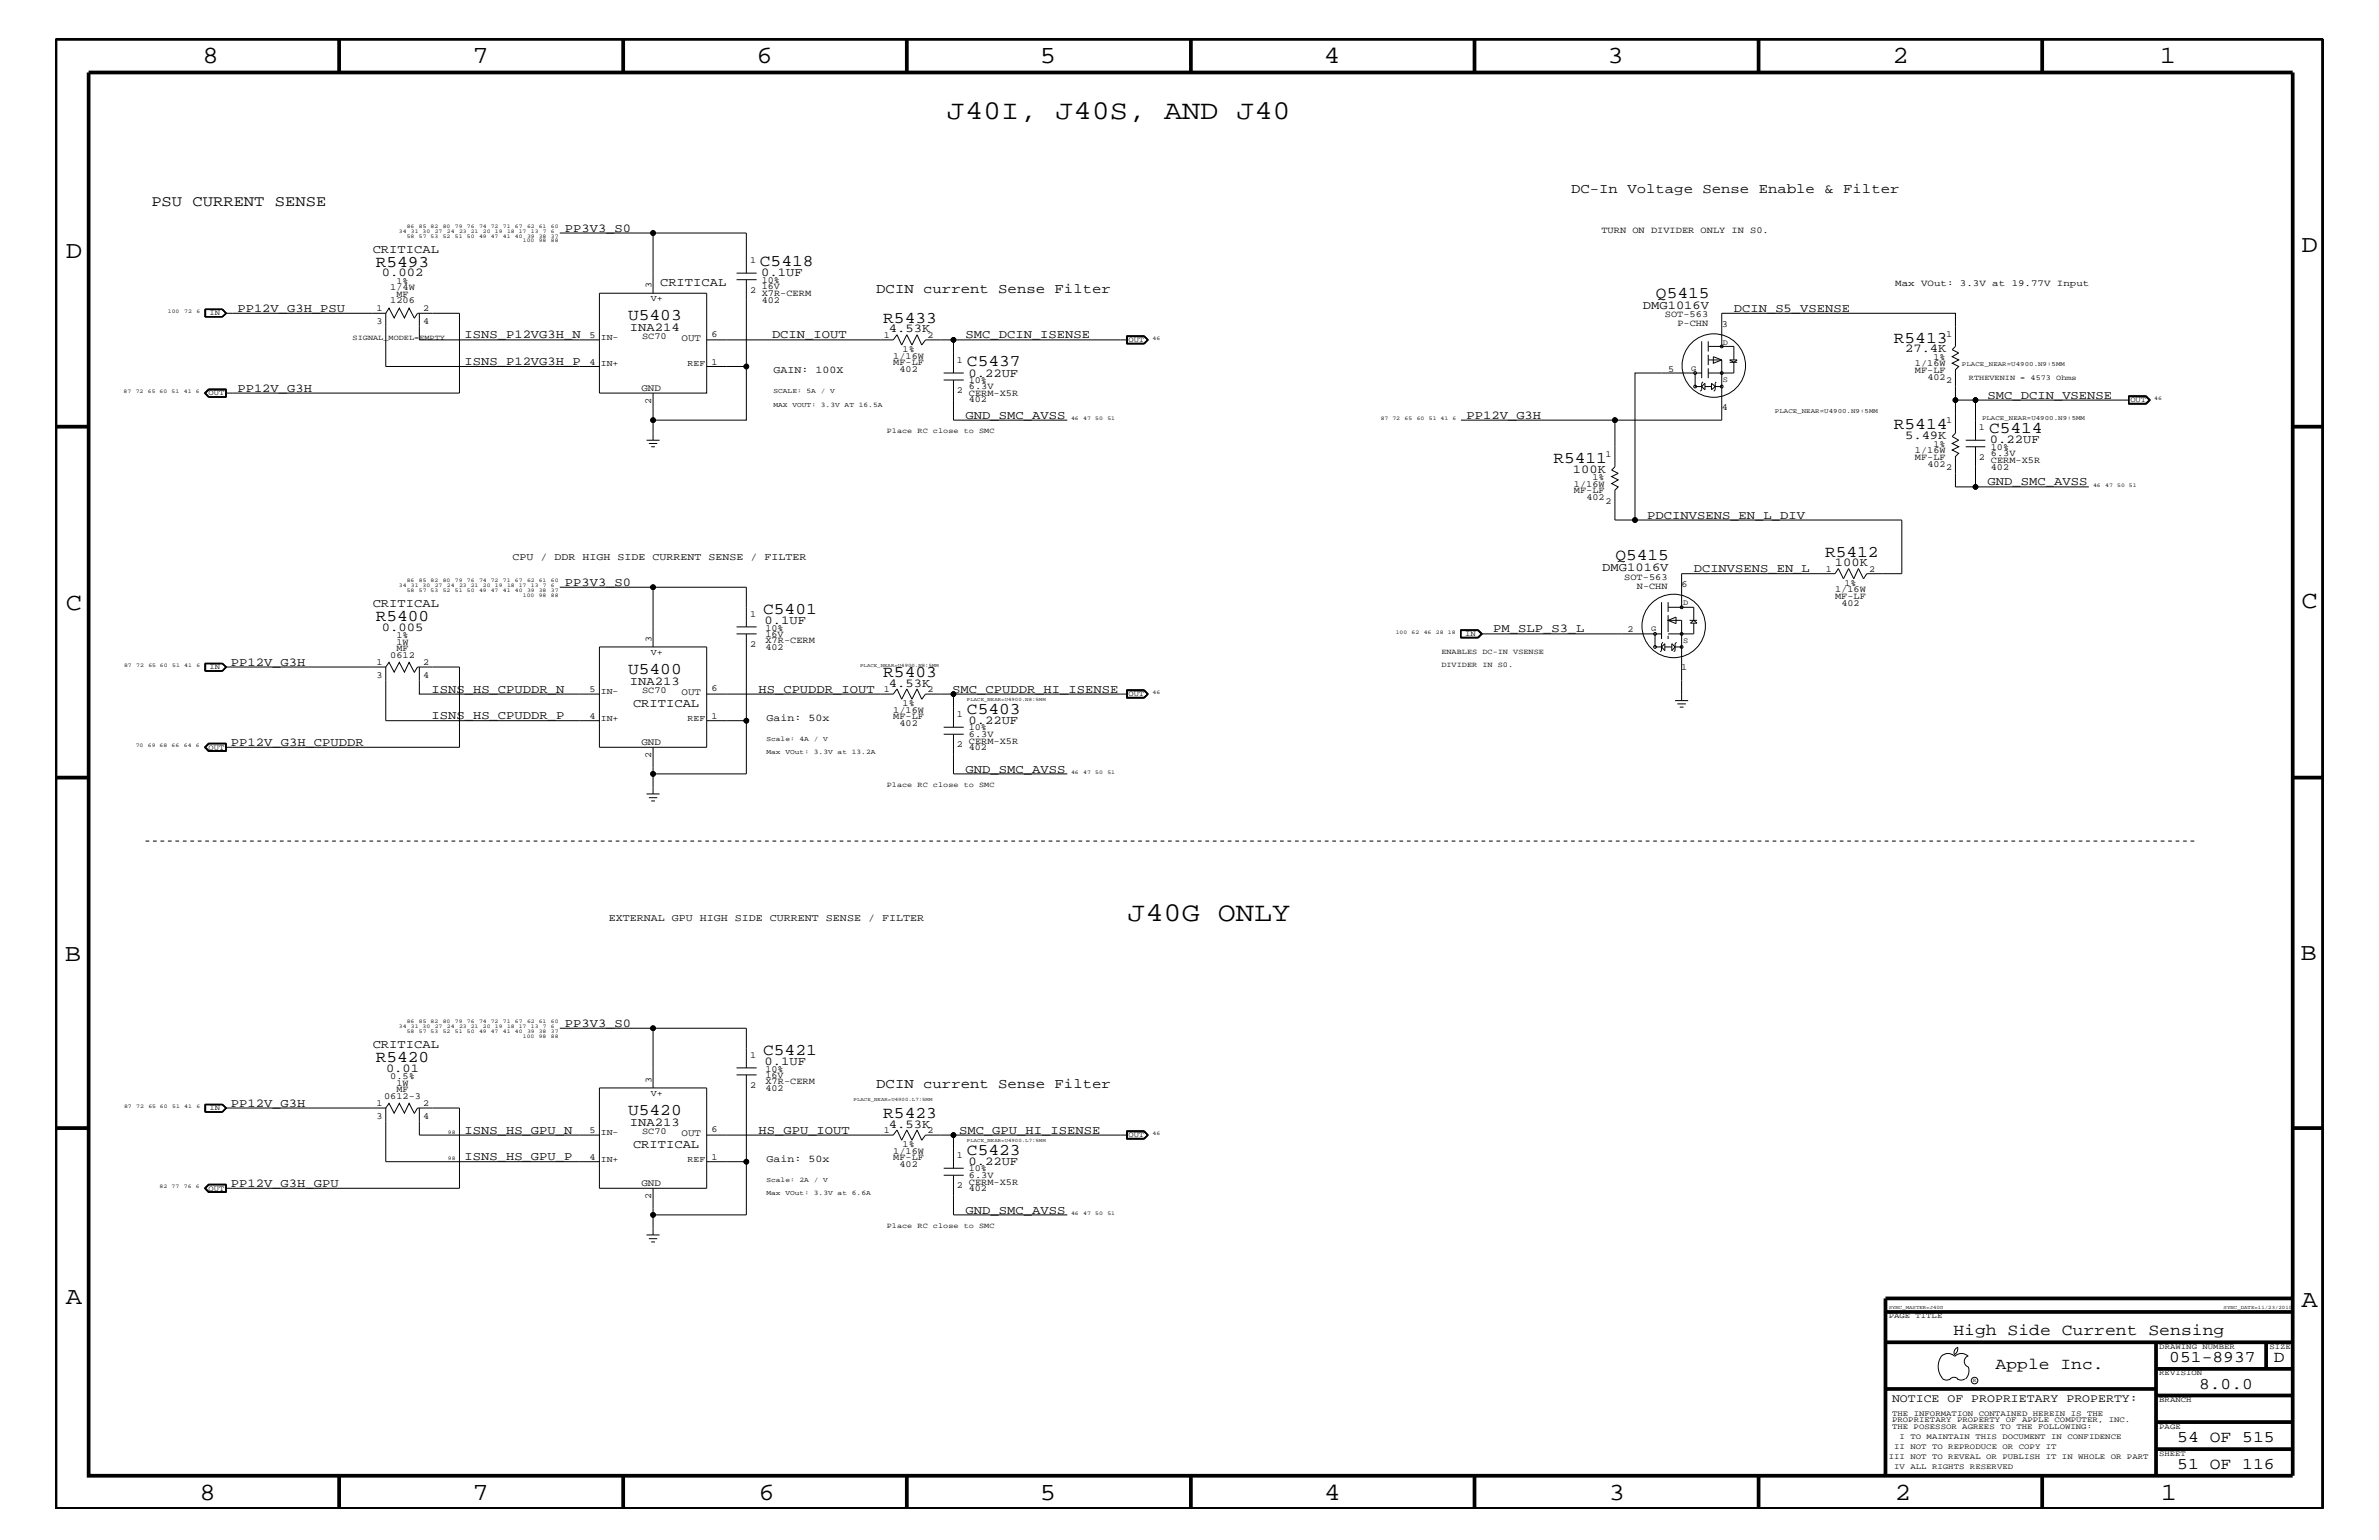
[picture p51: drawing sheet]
<svg xmlns="http://www.w3.org/2000/svg" width="432mm" height="279mm" viewBox="0 0 432 279" stroke-linecap="round" stroke-linejoin="round" font-family="sans-serif">
<defs><g id="words">
<g font-size="4.9">
<text x="171.9" y="21.6">J40I, J40S, AND J40</text>
<text x="204.6" y="167.1">J40G ONLY</text>
</g>
<g font-size="4.5">
<text x="36.7" y="11.5">8</text>
<text x="85.8" y="11.5">7</text>
<text x="137.3" y="11.5">6</text>
<text x="188.7" y="11.5">5</text>
<text x="240.3" y="11.5">4</text>
<text x="291.8" y="11.5">3</text>
<text x="343.5" y="11.5">2</text>
<text x="392" y="11.5">1</text>
<text x="11.9" y="46.8">D</text>
<text x="417.7" y="45.7">D</text>
<text x="11.9" y="110.6">C</text>
<text x="417.7" y="110.3">C</text>
<text x="11.8" y="174.3">B</text>
<text x="417.6" y="174.2">B</text>
<text x="11.9" y="236.7">A</text>
<text x="417.7" y="237.1">A</text>
<text x="36.2" y="272.1">8</text>
<text x="85.8" y="272.1">7</text>
<text x="137.7" y="272.1">6</text>
<text x="188.7" y="272.1">5</text>
<text x="240.4" y="272.1">4</text>
<text x="292" y="272.1">3</text>
<text x="343.9" y="272.1">2</text>
<text x="392.2" y="272.1">1</text>
</g>
<g font-size="3">
<text x="68.2" y="48.5">R5493</text>
<text x="137.9" y="48.3">C5418</text>
<text x="114" y="58">U5403</text>
<text x="160.3" y="58.6">R5433</text>
<text x="300.6" y="54.1">Q5415</text>
<text x="343.7" y="62.2">R5413</text>
<text x="175.5" y="66.5">C5437</text>
<text x="343.7" y="77.9">R5414</text>
<text x="281.9" y="83.9">R5411</text>
<text x="361" y="78.6">C5414</text>
<text x="293.2" y="101.5">Q5415</text>
<text x="331.3" y="101">R5412</text>
<text x="68.2" y="112.7">R5400</text>
<text x="138.5" y="111.4">C5401</text>
<text x="114" y="122.3">U5400</text>
<text x="160.3" y="122.9">R5403</text>
<text x="175.5" y="129.6">C5403</text>
<text x="138.5" y="191.4">C5421</text>
<text x="68.2" y="192.7">R5420</text>
<text x="114" y="202.3">U5420</text>
<text x="160.3" y="202.9">R5423</text>
<text x="175.5" y="209.6">C5423</text>
<text x="354.5" y="242.3">High Side Current Sensing</text>
<text x="362.2" y="248.4">Apple Inc.</text>
<text x="393.7" y="247.1">051-8937</text>
<text x="399.2" y="252">8.0.0</text>
<text x="412.7" y="247.1">D</text>
<text x="395.2" y="261.6">54 OF 515</text>
<text x="395.2" y="266.6">51 OF 116</text>
</g>
<text font-size="2.8" x="27.5" y="37.4">PSU CURRENT SENSE</text>
<g font-size="2.5">
<text x="285.2" y="35">DC-In Voltage Sense Enable &amp; Filter</text>
<text x="159" y="53.2">DCIN current Sense Filter</text>
<text x="159" y="197.4">DCIN current Sense Filter</text>
</g>
<g font-size="2.2">
<text x="67.6" y="45.9">CRITICAL</text>
<text x="102.5" y="42">PP3V3_S0</text>
<text x="69.3" y="50.2">0.002</text>
<text x="119.8" y="51.9">CRITICAL</text>
<text x="138.2" y="50.2">0.1UF</text>
<text x="43.1" y="56.6">PP12V_G3H_PSU</text>
<text x="298.2" y="56.1">DMG1016V</text>
<text x="314.7" y="56.6">DCIN_S5_VSENSE</text>
<text x="84.3" y="61.4">ISNS_P12VG3H_N</text>
<text x="114.3" y="60.1">INA214</text>
<text x="140.1" y="61.4">DCIN_IOUT</text>
<text x="161.3" y="60.3">4.53K</text>
<text x="175.3" y="61.4">SMC_DCIN_ISENSE</text>
<text x="345.8" y="64">27.4K</text>
<text x="43.1" y="71.1">PP12V_G3H</text>
<text x="84.3" y="66.2">ISNS_P12VG3H_P</text>
<text x="175.8" y="68.4">0.22UF</text>
<text x="175.3" y="76">GND_SMC_AVSS</text>
<text x="266.2" y="76">PP12V_G3H</text>
<text x="360.8" y="72.3">SMC_DCIN_VSENSE</text>
<text x="345.8" y="79.7">5.49K</text>
<text x="361.2" y="80.5">0.22UF</text>
<text x="285.5" y="85.8">100K</text>
<text x="360.8" y="88.1">GND_SMC_AVSS</text>
<text x="299" y="94.2">PDCINVSENS_EN_L_DIV</text>
<text x="102.5" y="106.3">PP3V3_S0</text>
<text x="290.8" y="103.7">DMG1016V</text>
<text x="307.4" y="103.8">DCINVSENS_EN_L</text>
<text x="333" y="102.7">100K</text>
<text x="67.6" y="110.2">CRITICAL</text>
<text x="138.8" y="113.1">0.1UF</text>
<text x="69.3" y="114.4">0.005</text>
<text x="271" y="114.8">PM_SLP_S3_L</text>
<text x="41.9" y="120.8">PP12V_G3H</text>
<text x="78.3" y="125.7">ISNS_HS_CPUDDR_N</text>
<text x="114.3" y="124.3">INA213</text>
<text x="137.7" y="125.7">HS_CPUDDR_IOUT</text>
<text x="161.3" y="124.6">4.53K</text>
<text x="172.8" y="125.7">SMC_CPUDDR_HI_ISENSE</text>
<text x="78.3" y="130.5">ISNS_HS_CPUDDR_P</text>
<text x="114.9" y="128.3">CRITICAL</text>
<text x="175.8" y="131.3">0.22UF</text>
<text x="41.9" y="135.3">PP12V_G3H_CPUDDR</text>
<text x="175.3" y="140.2">GND_SMC_AVSS</text>
<text x="67.6" y="190.2">CRITICAL</text>
<text x="102.5" y="186.3">PP3V3_S0</text>
<text x="70.1" y="194.4">0.01</text>
<text x="138.8" y="193.2">0.1UF</text>
<text x="41.9" y="200.9">PP12V_G3H</text>
<text x="84.3" y="205.7">ISNS_HS_GPU_N</text>
<text x="114.3" y="204.3">INA213</text>
<text x="114.9" y="208.3">CRITICAL</text>
<text x="137.7" y="205.7">HS_GPU_IOUT</text>
<text x="161.3" y="204.6">4.53K</text>
<text x="174.1" y="205.7">SMC_GPU_HI_ISENSE</text>
<text x="41.9" y="215.3">PP12V_G3H_GPU</text>
<text x="84.3" y="210.5">ISNS_HS_GPU_P</text>
<text x="175.8" y="211.4">0.22UF</text>
<text x="175.3" y="220.2">GND_SMC_AVSS</text>
</g>
<text font-size="2.1" x="343.4" y="254.4">NOTICE OF PROPRIETARY PROPERTY:</text>
<g font-size="1.9">
<text x="140.4" y="67.7">GAIN: 100X</text>
<text x="93" y="101.6">CPU / DDR HIGH SIDE CURRENT SENSE / FILTER</text>
<text x="139.1" y="130.8">Gain: 50x</text>
<text x="110.5" y="167.1">EXTERNAL GPU HIGH SIDE CURRENT SENSE / FILTER</text>
<text x="139.1" y="210.8">Gain: 50x</text>
</g>
<g font-size="1.8">
<text x="123.7" y="61.8">OUT</text>
<text x="116.4" y="70.9">GND</text>
<text x="123.7" y="126">OUT</text>
<text x="116.4" y="135.2">GND</text>
<text x="123.7" y="206">OUT</text>
<text x="116.4" y="215.2">GND</text>
</g>
<g font-size="1.7">
<text x="136.1" y="47.7">1</text>
<text x="290.7" y="42.3">TURN ON DIVIDER ONLY IN S0.</text>
<text x="70.8" y="52.7">1/4W</text>
<text x="72" y="51.5">1%</text>
<text x="72" y="53.9">MF</text>
<text x="118.3" y="52.2" transform="rotate(-90 118.3 52.2)">3</text>
<text x="136.1" y="53.2">2</text>
<text x="138.3" y="52.4">16V</text>
<text x="138.3" y="51.3">10%</text>
<text x="138.3" y="53.6">X7R-CERM</text>
<text x="344" y="51.9">Max VOut: 3.3V at 19.77V Input</text>
<text x="68.3" y="56.4">1</text>
<text x="68.3" y="58.7">3</text>
<text x="70.8" y="55.1">1206</text>
<text x="76.8" y="56.4">2</text>
<text x="76.8" y="58.7">4</text>
<text x="138.3" y="54.9">402</text>
<text x="302.2" y="57.5">SOT-563</text>
<text x="304.5" y="59.2">P-CHN</text>
<text x="312.5" y="59.4">3</text>
<text x="107" y="61.3">5</text>
<text x="116.5" y="61.5">SC70</text>
<text x="129.1" y="61.2">6</text>
<text x="160.4" y="61.3">1</text>
<text x="162.1" y="65.1">1/16W</text>
<text x="163.8" y="63.9">1%</text>
<text x="168.3" y="61.3">2</text>
<text x="173.7" y="65.9">1</text>
<text x="350.9" y="65.3">1%</text>
<text x="353.2" y="61.1">1</text>
<text x="107" y="66.2">4</text>
<text x="129.1" y="66.2">1</text>
<text x="162.1" y="66.2">MF-LF</text>
<text x="163.3" y="67.5">402</text>
<text x="173.7" y="71.3">2</text>
<text x="175.9" y="70.6">6.3V</text>
<text x="175.9" y="69.5">10%</text>
<text x="175.9" y="71.8">CERM-X5R</text>
<text x="302.8" y="67.5">5</text>
<text x="347.6" y="66.5">1/16W</text>
<text x="347.6" y="67.7">MF-LF</text>
<text x="349.8" y="68.9">402</text>
<text x="353.2" y="69.5">2</text>
<text x="118.2" y="73.3" transform="rotate(-90 118.2 73.3)">2</text>
<text x="175.9" y="73">402</text>
<text x="312.5" y="74.4">4</text>
<text x="353.2" y="76.8">1</text>
<text x="291.4" y="82.8">1</text>
<text x="347.6" y="82.2">1/16W</text>
<text x="347.6" y="83.5">MF-LF</text>
<text x="350.9" y="81.1">1%</text>
<text x="359.2" y="78">1</text>
<text x="359.2" y="83.5">2</text>
<text x="361.4" y="82.7">6.3V</text>
<text x="361.4" y="81.6">10%</text>
<text x="361.4" y="83.9">CERM-X5R</text>
<text x="285.7" y="88.3">1/16W</text>
<text x="285.7" y="89.5">MF-LF</text>
<text x="289.1" y="87.1">1%</text>
<text x="349.8" y="84.7">402</text>
<text x="353.2" y="85.3">2</text>
<text x="361.4" y="85.2">402</text>
<text x="288" y="90.7">402</text>
<text x="291.4" y="91.4">2</text>
<text x="294.8" y="105.2">SOT-563</text>
<text x="297.1" y="106.9">N-CHN</text>
<text x="305.2" y="106.5">6</text>
<text x="331.4" y="103.7">1</text>
<text x="333.1" y="107.5">1/16W</text>
<text x="334.8" y="106.3">1%</text>
<text x="339.3" y="103.7">2</text>
<text x="136.1" y="112">1</text>
<text x="333.1" y="108.7">MF-LF</text>
<text x="334.2" y="109.9">402</text>
<text x="70.8" y="119.3">0612</text>
<text x="72" y="117">1W</text>
<text x="72" y="115.7">1%</text>
<text x="72" y="118.1">MF</text>
<text x="118.3" y="116.4" transform="rotate(-90 118.3 116.4)">3</text>
<text x="136.1" y="117.4">2</text>
<text x="138.9" y="115.5">16V</text>
<text x="138.9" y="114.4">10%</text>
<text x="138.9" y="117.9">402</text>
<text x="138.9" y="116.7">X7R-CERM</text>
<text x="295.4" y="114.8">2</text>
<text x="68.3" y="120.7">1</text>
<text x="68.3" y="123">3</text>
<text x="76.8" y="120.7">2</text>
<text x="76.8" y="123">4</text>
<text x="107" y="125.5">5</text>
<text x="116.5" y="125.8">SC70</text>
<text x="129.1" y="125.4">6</text>
<text x="160.4" y="125.5">1</text>
<text x="168.3" y="125.5">2</text>
<text x="305.1" y="121.5">1</text>
<text x="107" y="130.4">4</text>
<text x="129.1" y="130.4">1</text>
<text x="162.1" y="129.3">1/16W</text>
<text x="162.1" y="130.5">MF-LF</text>
<text x="163.3" y="131.7">402</text>
<text x="163.8" y="128">1%</text>
<text x="173.7" y="130.2">1</text>
<text x="118.2" y="137.5" transform="rotate(-90 118.2 137.5)">2</text>
<text x="173.7" y="135.6">2</text>
<text x="175.9" y="133.6">6.3V</text>
<text x="175.9" y="132.5">10%</text>
<text x="175.9" y="136.1">402</text>
<text x="175.9" y="134.9">CERM-X5R</text>
<text x="136.1" y="192">1</text>
<text x="70.8" y="195.7">0.5%</text>
<text x="72" y="197">1W</text>
<text x="118.3" y="196.5" transform="rotate(-90 118.3 196.5)">3</text>
<text x="136.1" y="197.4">2</text>
<text x="138.9" y="195.5">16V</text>
<text x="138.9" y="194.4">10%</text>
<text x="138.9" y="197.9">402</text>
<text x="138.9" y="196.7">X7R-CERM</text>
<text x="68.3" y="200.7">1</text>
<text x="68.3" y="203">3</text>
<text x="69.7" y="199.3">0612-3</text>
<text x="72" y="198.1">MF</text>
<text x="76.8" y="200.7">2</text>
<text x="76.8" y="203">4</text>
<text x="107" y="205.5">5</text>
<text x="116.5" y="205.8">SC70</text>
<text x="129.1" y="205.4">6</text>
<text x="160.4" y="205.5">1</text>
<text x="162.1" y="209.3">1/16W</text>
<text x="163.8" y="208.1">1%</text>
<text x="168.3" y="205.5">2</text>
<text x="107" y="210.4">4</text>
<text x="129.1" y="210.4">1</text>
<text x="162.1" y="210.5">MF-LF</text>
<text x="163.3" y="211.7">402</text>
<text x="173.7" y="210.2">1</text>
<text x="173.7" y="215.6">2</text>
<text x="175.9" y="213.6">6.3V</text>
<text x="175.9" y="212.5">10%</text>
<text x="175.9" y="214.9">CERM-X5R</text>
<text x="118.2" y="217.5" transform="rotate(-90 118.2 217.5)">2</text>
<text x="175.9" y="216.1">402</text>
</g>
<g font-size="1.6">
<text x="118.1" y="54.6">V+</text>
<text x="109.1" y="61.7">IN-</text>
<text x="109.1" y="66.5">IN+</text>
<text x="124.8" y="66.5">REF</text>
<text x="118.1" y="118.9">V+</text>
<text x="109.1" y="125.9">IN-</text>
<text x="109.1" y="130.8">IN+</text>
<text x="124.8" y="130.8">REF</text>
<text x="118.1" y="198.9">V+</text>
<text x="109.1" y="205.9">IN-</text>
<text x="109.1" y="210.8">IN+</text>
<text x="124.8" y="210.8">REF</text>
</g>
<g font-size="1.4">
<text x="38" y="57.2">IN</text>
<text x="64" y="61.7">SIGNAL_MODEL=EMPTY</text>
<text x="204.8" y="62">OUT</text>
<text x="312.7" y="62.5">D</text>
<text x="37.8" y="71.7">OUT</text>
<text x="307" y="67.3">G</text>
<text x="312.7" y="69.4">S</text>
<text x="357.4" y="68.9">RTHEVENIN = 4573 Ohms</text>
<text x="386.7" y="72.9">OUT</text>
<text x="161" y="78.6">Place RC close to SMC</text>
<text x="305.5" y="109.8">D</text>
<text x="261.6" y="118.6">ENABLES DC-IN VSENSE</text>
<text x="265.9" y="115.3">IN</text>
<text x="299.7" y="114.5">G</text>
<text x="305.5" y="116.7">S</text>
<text x="38" y="121.4">IN</text>
<text x="261.6" y="121">DIVIDER IN S0.</text>
<text x="204.8" y="126.3">OUT</text>
<text x="37.8" y="136">OUT</text>
<text x="161" y="142.9">Place RC close to SMC</text>
<text x="38" y="201.5">IN</text>
<text x="204.8" y="206.3">OUT</text>
<text x="37.8" y="216">OUT</text>
<text x="161" y="222.9">Place RC close to SMC</text>
<text x="342.8" y="239.2">PAGE TITLE</text>
<text x="391.9" y="244.7">DRAWING NUMBER</text>
<text x="411.9" y="244.7">SIZE</text>
<text x="391.9" y="249.5">REVISION</text>
<text x="343.4" y="256.8">THE INFORMATION CONTAINED HEREIN IS THE</text>
<text x="391.9" y="254.4">BRANCH</text>
<text x="343.4" y="259.3">THE POSESSOR AGREES TO THE FOLLOWING:</text>
<text x="343.4" y="258">PROPRIETARY PROPERTY OF APPLE COMPUTER, INC.</text>
<text x="343.8" y="262.9">II NOT TO REPRODUCE OR COPY IT</text>
<text x="344.8" y="261.1">I TO MAINTAIN THIS DOCUMENT IN CONFIDENCE</text>
<text x="391.9" y="259.3">PAGE</text>
<text x="342.8" y="264.7">III NOT TO REVEAL OR PUBLISH IT IN WHOLE OR PART</text>
<text x="343.8" y="266.6">IV ALL RIGHTS RESERVED</text>
<text x="391.9" y="264.1">SHEET</text>
</g>
<g font-size="1.3">
<text x="140.4" y="71.3">SCALE: 5A / V</text>
<text x="140.4" y="73.8">MAX VOUT: 3.3V AT 16.5A</text>
<text x="139.1" y="134.4">Scale: 4A / V</text>
<text x="139.1" y="136.8">Max VOut: 3.3V at 13.2A</text>
<text x="139.1" y="214.4">Scale: 2A / V</text>
<text x="139.1" y="216.9">Max VOut: 3.3V at 6.6A</text>
</g>
<g font-size="1.2">
<text x="356.1" y="66.5">PLACE_NEAR=U4900.N9:5MM</text>
<text x="322.2" y="75">PLACE_NEAR=U4900.N9:5MM</text>
<text x="359.7" y="76.2">PLACE_NEAR=U4900.N9:5MM</text>
</g>
<g font-size="1">
<text x="73.8" y="41.3">86</text>
<text x="76" y="41.3">85 82</text>
<text x="80.3" y="41.3">80</text>
<text x="82.6" y="41.3">79</text>
<text x="84.8" y="41.3">76</text>
<text x="87" y="41.3">74 72</text>
<text x="91.3" y="41.3">71</text>
<text x="93.5" y="41.3">67</text>
<text x="95.7" y="41.3">62 61</text>
<text x="100" y="41.3">60</text>
<text x="72.4" y="42.3">34</text>
<text x="73.8" y="43.1">58</text>
<text x="74.6" y="42.3">31 30</text>
<text x="76" y="43.1">57 53</text>
<text x="78.9" y="42.3">27</text>
<text x="80.3" y="43.1">52</text>
<text x="81.1" y="42.3">24</text>
<text x="82.6" y="43.1">51</text>
<text x="83.3" y="42.3">23 21</text>
<text x="84.8" y="43.1">50</text>
<text x="87" y="43.1">49 47</text>
<text x="87.6" y="42.3">20</text>
<text x="89.8" y="42.3">19</text>
<text x="91.3" y="43.1">41</text>
<text x="92" y="42.3">18 17</text>
<text x="93.5" y="43.1">40</text>
<text x="94.9" y="44">100</text>
<text x="95.7" y="43.1">39 38</text>
<text x="96.4" y="42.3">13</text>
<text x="97.8" y="44">98</text>
<text x="98.6" y="42.3">7</text>
<text x="100" y="43.1">37</text>
<text x="100" y="44">88</text>
<text x="100" y="42.3">6</text>
<text x="30.5" y="56.8">100</text>
<text x="33.4" y="56.8">72</text>
<text x="35.6" y="56.8">6</text>
<text x="209.2" y="61.7">46</text>
<text x="22.4" y="71.3">87</text>
<text x="24.6" y="71.3">72</text>
<text x="26.8" y="71.3">65 60</text>
<text x="31.2" y="71.3">51</text>
<text x="33.4" y="71.3">41</text>
<text x="35.6" y="71.3">6</text>
<text x="194.4" y="76.2">46</text>
<text x="196.6" y="76.2">47</text>
<text x="198.8" y="76.2">50</text>
<text x="201" y="76.2">51</text>
<text x="250.6" y="76.2">87 72</text>
<text x="254.9" y="76.2">65</text>
<text x="257.1" y="76.2">60</text>
<text x="259.3" y="76.2">51 41</text>
<text x="263.7" y="76.2">6</text>
<text x="391" y="72.6">46</text>
<text x="379.9" y="88.3">46</text>
<text x="382.1" y="88.3">47</text>
<text x="384.3" y="88.3">50 51</text>
<text x="72.4" y="106.5">34</text>
<text x="73.8" y="107.4">58</text>
<text x="73.8" y="105.6">86</text>
<text x="74.6" y="106.5">31 30</text>
<text x="76" y="107.4">57 53</text>
<text x="76" y="105.6">85 82</text>
<text x="78.9" y="106.5">27</text>
<text x="80.3" y="107.4">52</text>
<text x="80.3" y="105.6">80</text>
<text x="81.1" y="106.5">24</text>
<text x="82.6" y="107.4">51</text>
<text x="82.6" y="105.6">79</text>
<text x="83.3" y="106.5">23 21</text>
<text x="84.8" y="107.4">50</text>
<text x="84.8" y="105.6">76</text>
<text x="87" y="107.4">49 47</text>
<text x="87" y="105.6">74 72</text>
<text x="87.6" y="106.5">20</text>
<text x="89.8" y="106.5">19</text>
<text x="91.3" y="107.4">41</text>
<text x="91.3" y="105.6">71</text>
<text x="92" y="106.5">18 17</text>
<text x="93.5" y="107.4">40</text>
<text x="93.5" y="105.6">67</text>
<text x="95.7" y="107.4">39 38</text>
<text x="95.7" y="105.6">62 61</text>
<text x="96.4" y="106.5">13</text>
<text x="98.6" y="106.5">7</text>
<text x="100" y="107.4">37</text>
<text x="100" y="105.6">60</text>
<text x="100" y="106.5">6</text>
<text x="94.9" y="108.2">100</text>
<text x="97.8" y="108.2">98</text>
<text x="100" y="108.2">88</text>
<text x="253.3" y="115">100</text>
<text x="256.2" y="115">62</text>
<text x="258.4" y="115">46</text>
<text x="260.6" y="115">28</text>
<text x="262.8" y="115">18</text>
<text x="22.5" y="121">87</text>
<text x="24.7" y="121">72</text>
<text x="26.9" y="121">65 60</text>
<text x="31.2" y="121">51</text>
<text x="33.4" y="121">41</text>
<text x="35.6" y="121">6</text>
<text x="209.2" y="125.9">46</text>
<text x="24.6" y="135.6">70</text>
<text x="26.8" y="135.6">69 68</text>
<text x="31.2" y="135.6">66</text>
<text x="33.4" y="135.6">64</text>
<text x="35.6" y="135.6">6</text>
<text x="194.4" y="140.4">46</text>
<text x="196.6" y="140.4">47</text>
<text x="198.8" y="140.4">50</text>
<text x="201" y="140.4">51</text>
<text x="73.8" y="185.6">86</text>
<text x="76" y="185.6">85 82</text>
<text x="80.3" y="185.6">80</text>
<text x="82.6" y="185.6">79</text>
<text x="84.8" y="185.6">76</text>
<text x="87" y="185.6">74 72</text>
<text x="91.3" y="185.6">71</text>
<text x="93.5" y="185.6">67</text>
<text x="95.7" y="185.6">62 61</text>
<text x="100" y="185.6">60</text>
<text x="72.4" y="186.5">34</text>
<text x="73.8" y="187.4">58</text>
<text x="74.6" y="186.5">31 30</text>
<text x="76" y="187.4">57 53</text>
<text x="78.9" y="186.5">27</text>
<text x="80.3" y="187.4">52</text>
<text x="81.1" y="186.5">24</text>
<text x="82.6" y="187.4">51</text>
<text x="83.3" y="186.5">23 21</text>
<text x="84.8" y="187.4">50</text>
<text x="87" y="187.4">49 47</text>
<text x="87.6" y="186.5">20</text>
<text x="89.8" y="186.5">19</text>
<text x="91.3" y="187.4">41</text>
<text x="92" y="186.5">18 17</text>
<text x="93.5" y="187.4">40</text>
<text x="94.9" y="188.2">100</text>
<text x="95.7" y="187.4">39 38</text>
<text x="96.4" y="186.5">13</text>
<text x="97.8" y="188.2">98</text>
<text x="98.6" y="186.5">7</text>
<text x="100" y="187.4">37</text>
<text x="100" y="188.2">88</text>
<text x="100" y="186.5">6</text>
<text x="22.5" y="201">87</text>
<text x="24.7" y="201">72</text>
<text x="26.9" y="201">65 60</text>
<text x="31.2" y="201">51</text>
<text x="33.4" y="201">41</text>
<text x="35.6" y="201">6</text>
<text x="81.3" y="205.7">98</text>
<text x="209.2" y="205.9">46</text>
<text x="29" y="215.6">82</text>
<text x="31.2" y="215.6">77</text>
<text x="33.4" y="215.6">76</text>
<text x="35.6" y="215.6">6</text>
<text x="81.3" y="210.5">98</text>
<text x="194.4" y="220.4">46</text>
<text x="196.6" y="220.4">47</text>
<text x="198.8" y="220.4">50</text>
<text x="201" y="220.4">51</text>
<text x="358.1" y="250.7">R</text>
</g>
<g font-size=".9">
<text x="156.1" y="121">PLACE_NEAR=U4900.N8:5MM</text>
<text x="175.5" y="127.1">PLACE_NEAR=U4900.N8:5MM</text>
<text x="154.9" y="199.8">PLACE_NEAR=U4900.L7:5MM</text>
<text x="175.5" y="207.1">PLACE_NEAR=U4900.L7:5MM</text>
<text x="342.8" y="237.4">SYNC_MASTER=J40G</text>
<text x="403.6" y="237.4">SYNC_DATE=11/23/2010</text>
</g>
</g></defs>
<g fill="none" stroke="#000" stroke-width=".18">
<path d="M37.3 56.1v1.4M37.3 56.2h3.1l.6 .6M37.3 56.2v1.2M40.3 56.2l.7 .6M40.4 56.1h-3.2v1.4h3.2M40.4 56.1l.7 .7-.7 .7M41 56.8h29l.6-.9 .9 1.8 1-1.8 .9 1.8 .9-1.8 .9 1.8M41 56.8l-.7 .6M41 56.8l-.6 .6h-3.1M70 56.8v9.7h38.8M75.2 57.8l.6-1h7.6v14.5h-42.4M76.1 56.8v4.9h32.7"/>
<path d="M101.6 42.3h16.9v10.9M108.8 53.2h19.5v18.1h-19.5zM118.5 42.3h17v7.3M133.7 50.7h3.6M133.7 49.6h3.6M135.5 50.7v15.8h-7.2M37.8 70.6h3.3v1.5h-3.3l-.7-.8zM37.9 70.7h3.1v1.3h-3.1M37.9 70.7l-.6 .6 .6 .7M41.1 70.6h-3.3l-.6 .7 .6 .8M117.3 79.9h2.4M118.5 76.2v3.7"/>
<path d="M128.3 61.7h33.8l.7-1 .9 1.9 .9-1.9 .9 1.9 1-1.9 .8 1.9 .7-.9h5.1M135.5 66.5v9.7h-17v-4.9M171.3 68.9h3.6M171.3 67.7h3.6M173.1 68.9v7.3h20.6M204.5 60.9h3.2l.7 .8-.7 .7h-3.2zM204.5 62.3h3.2M204.5 61h3.2M204.6 61v1.3M204.6 61.7h-31.5v6M204.6 61.1h3l.7 .6-.7 .6h-3zM207.7 61l.7 .7-.7 .6"/>
<path d="M207.7 61l.6 .7M208.3 61.7l-.6 .6M307.7 67.7v2.4h1.2M308.9 67.7h-12.1v26.6h-3.7v-5.4l.6-.6-1.2-.6 1.2-.6-1.2-.6 1.2-.6-1.2-.6 .6-.6v-8.5M308.9 61.9v6.7M308.9 70.1l.6-.6v1.2zM309.1 69.3l-.2 .2v1.2l-.3 .3M309.5 70.1h1.1M310 62.9h4.7v2.4M310 65.3h2.5M310 61.9v1.9M310 64.4v1.8"/>
<path d="M310 66.8v1.8M311 64.7l1.5 .6-1.5 .6zM311.3 70.1l-.7-.6v1.2l.7-.6h1.2M311.5 69.3l-.2 .2v1.2l-.2 .3M312.5 62.9v-6.1h42.4v6.1l-.6 .5 1.2 .6-1.2 .7 1.2 .6-1.2 .6 1.2 .6-.6 .6v11.5l-.6 .6 1.2 .7-1.2 .6 1.2 .6-1.2 .5 1.2 .6-.6 .6v5.5h3.7v-7.2M312.5 65.3v10.9h-47.3M313.9 65.3h1.4l-.6 .4zM313.9 65.7h1.4M314.7 65.7v2h-4.7M354.9 72.6h3.7M356.8 79.9h3.5M386.3 71.8h3.3l.7 .8-.7 .7h-3.3z"/>
<path d="M386.4 72.6h-27.8v7.3M386.4 72h3.1l.6 .6-.6 .6M386.4 71.9h3.1l.6 .7-.6 .6h-3.1zM389.6 71.8l.6 .8-.6 .7h-3.3M117.8 80.5h1.5M118.2 81.1h.7M296.8 94.3h48.4v9.8h-6.4l-.6 .9-.9-1.8-.8 1.8-1-1.8-.9 1.8-.9-1.8-.6 .9h-27.9v6.1M356.8 81.1h3.5M358.6 88.3h20.5M101.6 106.5h16.9v10.9M108.8 117.4h19.5v18.2h-19.5zM118.5 106.5h17v7.2"/>
<path d="M133.7 115h3.6M133.7 113.7h3.6M135.5 115v15.8h-7.2M265.1 114.2h3.2l.8 .8-.8 .8h-3.2zM265.1 115.7h3.2M265.1 114.3h3.2M265.2 114.3v1.4M265.2 114.4h3l.6 .6M268.3 114.3l.6 .7-.6 .7M268.3 114.3l.7 .7-.7 .7M268.8 115h32.8M268.8 115l-.6 .6h-3"/>
<path d="M300.4 115v2.4h1.2M301.6 109.2v6.7M301.8 116.5l-.2 .3v1.3l-.3 .1M302.2 117.4h1.2M302.2 116.8v1.3l-.6-.7zM302.8 112.6l1.4-.6v1.1zM302.8 110.2h4.6v2.4l-.6 .5h1.2l-.6-.5M302.8 112.6h2.4v14.5M302.8 109.2v1.8M302.8 111.6v3.1M302.8 115.3v.6M304 117.4l-.6-.6v1.3l.6-.7h1.2"/>
<path d="M304.3 116.5l-.3 .3v1.3l-.2 .1M306.7 112.6h1.3M307.4 113.1v1.9h-4.6M37.1 135.6l.7-.8h3.3v1.5h-3.3zM37.3 120.3v1.5M37.3 120.4h3.1l.6 .6M37.3 120.4v1.3M37.9 134.9l-.6 .7 .6 .7h3.1v-1.4M40.3 120.4l.7 .6M40.4 120.3h-3.2v1.5h3.2M40.4 120.3l.7 .7-.7 .8M41 121h29l.6-.8 .9 1.7 1-1.7 .9 1.7 .9-1.7 .9 1.7"/>
<path d="M41 121l-.7 .7M41 121l-.6 .7h-3.1M41 135h-3.1l-.6 .6 .6 .6h3.1M41.1 134.9h-3.3l-.6 .7 .6 .7M70 121v9.8h38.8M75.2 122l.6-1h7.6v14.6h-42.4M76.1 121v4.9h32.7M128.3 125.9h33.8l.7-.9 .9 1.9 .9-1.9 .9 1.9 1-1.9 .8 1.9 .7-1h5.1M135.5 130.8v9.6h-17v-4.8M171.3 133.2h3.6M171.3 131.9h3.6M173.1 133.2v7.2h20.6"/>
<path d="M204.5 125.2h3.2l.7 .7-.7 .8h-3.2zM204.6 125.3h3.1l.6 .6-.6 .6h-3.1zM204.6 125.9h-31.5v6M207.7 125.2l.7 .7-.7 .7h-3.2M208.3 125.9l-.7-.6h-3v1.2M208.3 125.9l-.7 .6M304 127.1h2.4M304.5 127.7h1.5M304.9 128.3h.7M117.3 144h2.4M117.8 144.7h1.5M118.2 145.3h.7"/>
<path d="M118.5 140.4v3.6M101.6 186.5h16.9M108.8 197.4h19.5v18.2h-19.5zM133.7 195h3.6M133.7 193.7h3.6M135.5 193.7v-7.2h-17v10.9M135.5 195v15.8h-7.2M37.1 215.6l.7-.8h3.3v1.6h-3.3zM37.3 200.3v1.5M37.3 200.4h3.1l.6 .6M37.3 200.4v1.3M37.9 214.9l-.6 .7 .6 .7h3.1v-1.4"/>
<path d="M40.3 200.4l.7 .6M40.4 200.3h-3.2v1.5h3.2M40.4 200.3l.7 .7-.7 .8M41 201h29l.6-.8 .9 1.8 1-1.8 .9 1.8 .9-1.8 .9 1.8M41 201l-.7 .7M41 201l-.6 .7h-3.1M41 215h-3.1l-.6 .6 .6 .6h3.1M41.1 214.9h-3.3l-.6 .7 .6 .8M70 201v9.8h38.8M75.2 202l.6-1h7.6v14.6h-42.4M76.1 201v4.9h32.7M128.3 205.9h33.8l.7-.9 .9 1.9 .9-1.9 .9 1.9 1-1.9 .8 1.9 .7-1h5.1"/>
<path d="M135.5 210.8v9.6h-17v-4.8M171.3 213.2h3.6M171.3 211.9h3.6M173.1 213.2v7.2h20.6M204.5 205.2h3.2l.7 .7-.7 .8h-3.2zM204.6 205.3h3.1l.6 .6-.6 .6h-3.1zM204.6 205.9h-31.5v6M207.7 205.2l.7 .7-.7 .7h-3.2M208.3 205.9l-.7-.6h-3v1.2M208.3 205.9l-.7 .6M117.3 224.1h2.4M117.8 224.7h1.5"/>
<path d="M118.2 225.3h.7M118.5 220.4v3.7M352.3 246.1a1.69 1.69 0 0 1 2.5 0 1.72 1.72 0 0 1 2.4 0M352.4 246a3.2 3.2 0 0 0 .4 4.3l.8 .1 .4-.2M354 250.2l.7-.3 .7 .3M355.2 250.2l.7 .2 .7-.2M355.3 244.4v.3a1.18 1.18 0 0 1-.6 1.1M355.4 244.4a.99 .99 0 0 0-.6 1.4M357.2 246a1.04 1.04 0 0 0-.7 1 1.04 1.04 0 0 0 .7 1M357.3 248l.1 .7a2.11 2.11 0 0 1-.6 1.5"/>
<circle cx="118.5" cy="42.3" r=".42"/>
<circle cx="118.5" cy="76.2" r=".42"/>
<circle cx="135.5" cy="66.5" r=".42"/>
<circle cx="173.1" cy="61.7" r=".42"/>
<circle cx="293.1" cy="76.2" r=".42"/>
<circle cx="307.7" cy="70.1" r=".25"/>
<circle cx="307.7" cy="67.7" r=".25"/>
<circle cx="311.1" cy="66.3" r="5.8"/>
<circle cx="312.5" cy="70.1" r=".25"/>
<circle cx="312.5" cy="62.9" r=".25"/>
<circle cx="312.5" cy="67.7" r=".25"/>
<circle cx="354.9" cy="72.6" r=".42"/>
<circle cx="358.6" cy="72.6" r=".42"/>
<circle cx="296.8" cy="94.3" r=".42"/>
<circle cx="358.6" cy="88.3" r=".42"/>
<circle cx="118.5" cy="106.5" r=".42"/>
<circle cx="300.4" cy="115" r=".25"/>
<circle cx="300.4" cy="117.4" r=".25"/>
<circle cx="303.8" cy="113.6" r="5.8"/>
<circle cx="305.2" cy="115" r=".25"/>
<circle cx="305.2" cy="117.4" r=".25"/>
<circle cx="305.2" cy="110.2" r=".25"/>
<circle cx="135.5" cy="130.8" r=".42"/>
<circle cx="173.1" cy="125.9" r=".42"/>
<circle cx="118.5" cy="140.4" r=".42"/>
<circle cx="118.5" cy="186.5" r=".42"/>
<circle cx="135.5" cy="210.8" r=".42"/>
<circle cx="173.1" cy="205.9" r=".42"/>
<circle cx="118.5" cy="220.4" r=".42"/>
<circle cx="358.4" cy="250.5" r=".59"/>
</g>
<g fill="none" stroke="#000" stroke-width=".68" stroke-linecap="butt">
<path d="M10.1 7.1h411.5v266.7h-411.5zM16.1 13.2h400v254.5h-400zM61.6 7.1v6.1M113.1 7.1v6.1M164.6 7.1v6.1M216.2 7.1v6.1M267.6 7.1v6.1M319.2 7.1v6.1M370.7 7.1v6.1M10.1 77.4h6M416.1 77.4h5.5M10.1 141.1h6"/>
<path d="M416.1 141.1h5.5M10.1 204.7h6M416.1 204.7h5.5M342.2 238h73.9M416.1 235.6h-73.9v32.1M342.2 243.5h73.9M342.2 252h49.1M391.3 243.5v24.2M391.3 258h24.8M391.3 253.2h24.8M391.3 248.4h24.8M411.3 243.5v4.9"/>
<path d="M61.6 267.7v6.1M113.1 267.7v6.1M164.6 267.7v6.1M216.2 268v5.8M267.6 267.7v6.1M319.2 267.7v6.1M370.7 267.7v6.1M391.3 262.9h24.8"/>
</g>
<path d="M26.4 152.6h372.1" fill="none" stroke="#000" stroke-width=".18" stroke-dasharray=".7 .7 .7 .7" stroke-linecap="butt"/>
<g fill="#000">
<circle cx="118.5" cy="42.3" r=".42"/>
<circle cx="118.5" cy="76.2" r=".42"/>
<circle cx="135.5" cy="66.5" r=".42"/>
<circle cx="173.1" cy="61.7" r=".42"/>
<circle cx="293.1" cy="76.2" r=".42"/>
<circle cx="354.9" cy="72.6" r=".42"/>
<circle cx="358.6" cy="72.6" r=".42"/>
<circle cx="296.8" cy="94.3" r=".42"/>
<circle cx="358.6" cy="88.3" r=".42"/>
<circle cx="118.5" cy="106.5" r=".42"/>
<circle cx="135.5" cy="130.8" r=".42"/>
<circle cx="173.1" cy="125.9" r=".42"/>
<circle cx="118.5" cy="140.4" r=".42"/>
<circle cx="118.5" cy="186.5" r=".42"/>
<circle cx="135.5" cy="210.8" r=".42"/>
<circle cx="173.1" cy="205.9" r=".42"/>
<circle cx="118.5" cy="220.4" r=".42"/>
</g>
<use href="#words"/>
</svg>
